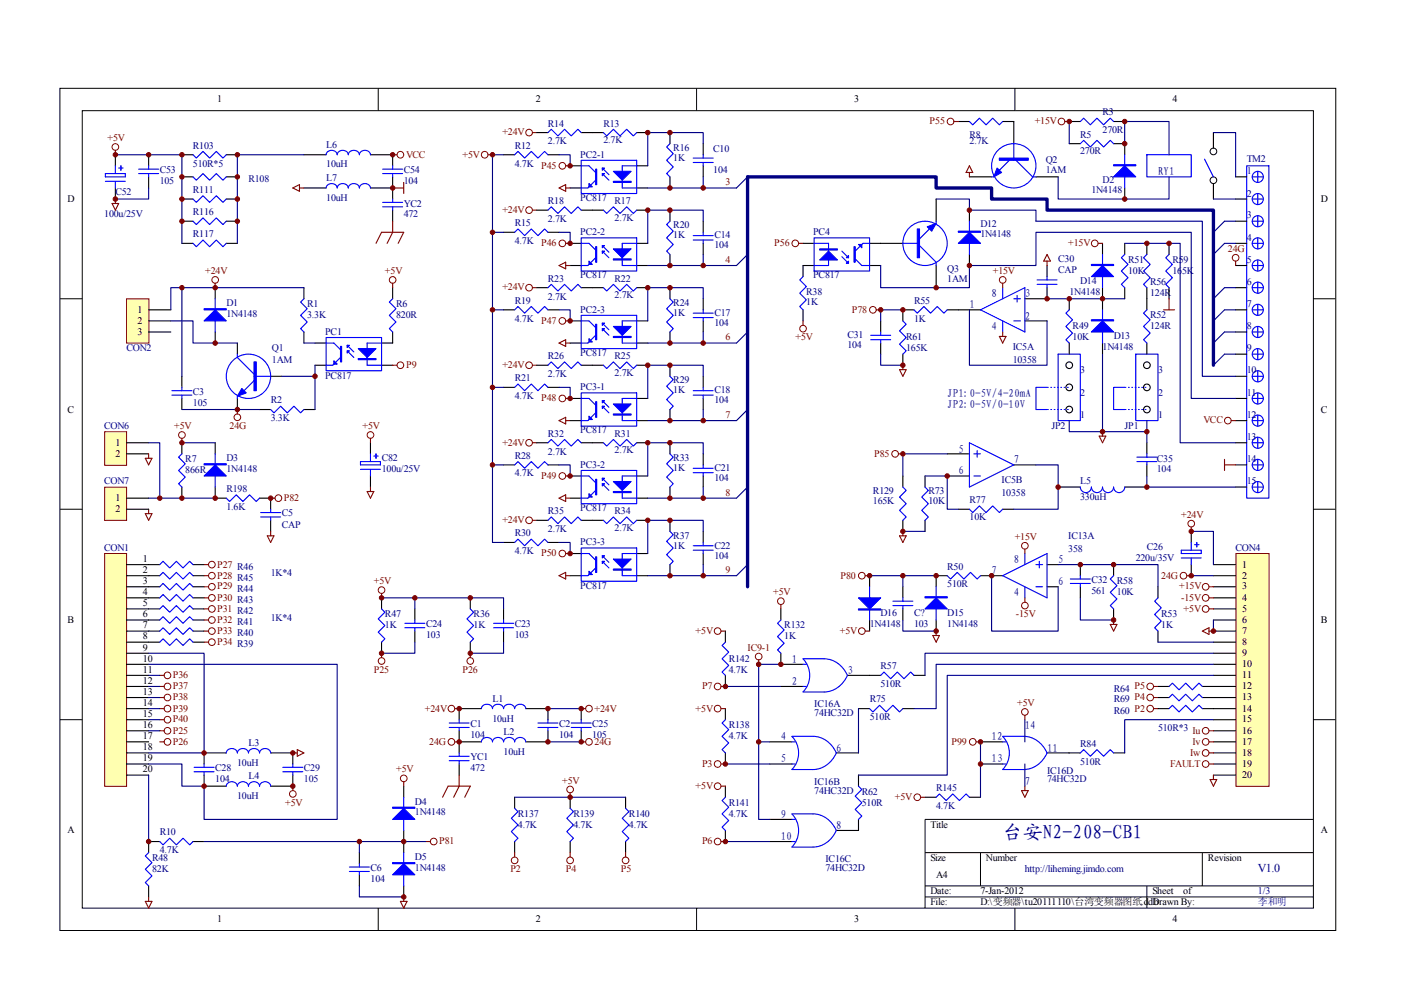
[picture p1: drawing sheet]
<svg xmlns="http://www.w3.org/2000/svg" width="297mm" height="210mm" viewBox="0 0 297 210" stroke-linecap="round" stroke-linejoin="round" font-family="sans-serif">
<defs><g id="words">
<text font-size="4.2" fill="#000080" x="212.6" y="177.8">台安N2-208-CB1</text>
<text font-size="2.5" fill="#000080" x="266.7" y="184.8">V1.0</text>
<g font-size="2.3" fill="#000080">
<text x="245.5" y="37.2">RY1</text>
<text x="205.6" y="65.4">1</text>
<text x="210.2" y="63">8</text>
<text x="217.3" y="63">3</text>
<text x="210.2" y="70">4</text>
<text x="217.3" y="67.7">2</text>
<text x="200.8" y="84.2">JP1:0-5V/4-20mA</text>
<text x="200.8" y="86.5">JP2:0-5V/0-10V</text>
<text x="203.2" y="95.9">5</text>
<text x="203.2" y="100.6">6</text>
<text x="215" y="98.2">7</text>
<text x="215" y="119.4">8</text>
<text x="224.4" y="119.4">5</text>
<text x="210.2" y="121.8">7</text>
<text x="224.4" y="124.1">6</text>
<text x="215" y="126.4">4</text>
<text x="167.9" y="140.6">1</text>
<text x="179.7" y="142.8">3</text>
<text x="167.9" y="145.2">2</text>
<text x="217.3" y="154.6">14</text>
<text x="165.5" y="157">4</text>
<text x="165.5" y="161.6">5</text>
<text x="177.3" y="159.4">6</text>
<text x="210.2" y="157">12</text>
<text x="210.2" y="161.6">13</text>
<text x="222" y="159.4">11</text>
<text x="217.3" y="166.4">7</text>
<text x="165.5" y="173.4">9</text>
<text x="165.5" y="178.2">10</text>
<text x="177.3" y="175.8">8</text>
</g>
<g font-size="2.1">
<text x="46.1" y="21.7">1</text>
<text x="113.6" y="21.7">2</text>
<text x="181.1" y="21.7">3</text>
<text x="248.6" y="21.7">4</text>
<text x="14.3" y="42.8">D</text>
<text x="280.1" y="42.8">D</text>
<text x="29.1" y="66.3">1</text>
<text x="29.1" y="68.7">2</text>
<text x="29.1" y="71">3</text>
<text x="14.3" y="87.5">C</text>
<text x="280.1" y="87.5">C</text>
<text x="24.5" y="94.5">1</text>
<text x="24.5" y="96.9">2</text>
<text x="24.5" y="106.2">1</text>
<text x="24.5" y="108.6">2</text>
<text x="30.3" y="119.1">1</text>
<text x="30.3" y="121.5">2</text>
<text x="30.3" y="123.9">3</text>
<text x="263.4" y="120.3">1</text>
<text x="263.4" y="122.7">2</text>
<text x="263.4" y="125">3</text>
<text x="30.3" y="126.2">4</text>
<text x="30.3" y="128.5">5</text>
<text x="30.3" y="130.9">6</text>
<text x="263.4" y="127.4">4</text>
<text x="263.4" y="129.7">5</text>
<text x="14.3" y="132.1">B</text>
<text x="30.3" y="133.2">7</text>
<text x="30.3" y="135.6">8</text>
<text x="30.3" y="137.9">9</text>
<text x="263.4" y="132.1">6</text>
<text x="263.4" y="134.4">7</text>
<text x="263.4" y="136.8">8</text>
<text x="280.1" y="132.1">B</text>
<text x="30.3" y="140.3">10</text>
<text x="30.3" y="142.6">11</text>
<text x="263.4" y="139.1">9</text>
<text x="263.4" y="141.5">10</text>
<text x="263.4" y="143.8">11</text>
<text x="30.3" y="145">12</text>
<text x="30.3" y="147.3">13</text>
<text x="30.3" y="149.7">14</text>
<text x="263.4" y="146.1">12</text>
<text x="263.4" y="148.5">13</text>
<text x="30.3" y="152">15</text>
<text x="30.3" y="154.4">16</text>
<text x="263.4" y="150.9">14</text>
<text x="263.4" y="153.2">15</text>
<text x="263.4" y="155.5">16</text>
<text x="30.3" y="156.7">17</text>
<text x="30.3" y="159.1">18</text>
<text x="30.3" y="161.4">19</text>
<text x="263.4" y="157.9">17</text>
<text x="263.4" y="160.3">18</text>
<text x="30.3" y="163.8">20</text>
<text x="263.4" y="162.6">19</text>
<text x="263.4" y="164.9">20</text>
<text x="14.3" y="176.7">A</text>
<text x="197.3" y="175.5">Title</text>
<text x="280.1" y="176.7">A</text>
<text x="197.3" y="182.6">Size</text>
<text x="209" y="182.6">Number</text>
<text x="256.1" y="182.6">Revision</text>
<text x="197.3" y="189.6">Date:</text>
<text x="197.3" y="192">File:</text>
<text x="198.5" y="186.1">A4</text>
<text x="207.9" y="189.6">7-Jan-2012</text>
<text x="207.9" y="192">D:\变频器\tu20111110\台湾变频器图纸.ddb</text>
<text x="244.3" y="189.6">Sheet</text>
<text x="244.3" y="192">Drawn By:</text>
<text x="250.9" y="189.6">of</text>
<text x="46.1" y="195.5">1</text>
<text x="113.6" y="195.5">2</text>
<text x="181.1" y="195.5">3</text>
<text x="248.6" y="195.5">4</text>
</g>
<g font-size="2.1" fill="#800000">
<text x="22.8" y="29.9">+5V</text>
<text x="106.5" y="28.7">+24V</text>
<text x="197.1" y="26.3">P55</text>
<text x="219.4" y="26.3">+15V</text>
<text x="86.1" y="33.5">VCC</text>
<text x="98" y="33.5">+5V</text>
<text x="114.7" y="35.7">P45</text>
<text x="153.8" y="39.3">3</text>
<text x="106.5" y="45.1">+24V</text>
<text x="114.7" y="52.2">P46</text>
<text x="164.2" y="52.2">P56</text>
<text x="226.5" y="52.2">+15V</text>
<text x="260.3" y="53.4">24G</text>
<text x="43.5" y="58.1">+24V</text>
<text x="81.6" y="58.1">+5V</text>
<text x="153.8" y="55.7">4</text>
<text x="210.5" y="58.1">+15V</text>
<text x="106.5" y="61.6">+24V</text>
<text x="114.7" y="68.7">P47</text>
<text x="180.6" y="66.3">P78</text>
<text x="153.8" y="72.2">6</text>
<text x="168.7" y="72.2">+5V</text>
<text x="86.1" y="78.1">P9</text>
<text x="106.5" y="78.1">+24V</text>
<text x="114.7" y="85.1">P48</text>
<text x="153.8" y="88.6">7</text>
<text x="255.2" y="89.8">VCC</text>
<text x="36.9" y="90.9">+5V</text>
<text x="48.7" y="90.9">24G</text>
<text x="76.9" y="90.9">+5V</text>
<text x="106.5" y="94.5">+24V</text>
<text x="114.7" y="101.5">P49</text>
<text x="185.3" y="96.9">P85</text>
<text x="60.2" y="106.2">P82</text>
<text x="153.8" y="105.1">8</text>
<text x="106.5" y="110.9">+24V</text>
<text x="250.4" y="109.7">+24V</text>
<text x="114.7" y="118">P50</text>
<text x="215.1" y="114.5">+15V</text>
<text x="46.1" y="120.3">P27 R46</text>
<text x="46.1" y="122.7">P28 R45</text>
<text x="46.1" y="125">P29 R44</text>
<text x="79.2" y="123.9">+5V</text>
<text x="153.8" y="121.5">9</text>
<text x="178.2" y="122.7">P80</text>
<text x="246.2" y="122.7">24G</text>
<text x="250" y="125">+15V</text>
<text x="46.1" y="127.4">P30 R43</text>
<text x="46.1" y="129.7">P31 R42</text>
<text x="163.9" y="126.2">+5V</text>
<text x="215.4" y="130.9">-15V</text>
<text x="250.4" y="127.4">-15V</text>
<text x="251" y="129.7">+5V</text>
<text x="46.1" y="132.1">P32 R41</text>
<text x="46.1" y="134.4">P33 R40</text>
<text x="46.1" y="136.8">P34 R39</text>
<text x="147.5" y="134.4">+5V</text>
<text x="158.5" y="137.9">IC9-1</text>
<text x="178.1" y="134.4">+5V</text>
<text x="36.7" y="143.8">P36</text>
<text x="79.2" y="142.6">P25</text>
<text x="98" y="142.6">P26</text>
<text x="36.7" y="146.1">P37</text>
<text x="36.7" y="148.5">P38</text>
<text x="148.8" y="146.1">P7</text>
<text x="215.6" y="149.7">+5V</text>
<text x="36.7" y="150.9">P39</text>
<text x="36.7" y="153.2">P40</text>
<text x="36.7" y="155.5">P25</text>
<text x="90.1" y="150.9">+24V</text>
<text x="126.1" y="150.9">+24V</text>
<text x="147.5" y="150.9">+5V</text>
<text x="36.7" y="157.9">P26</text>
<text x="91" y="157.9">24G</text>
<text x="126.1" y="157.9">24G</text>
<text x="201.8" y="157.9">P99</text>
<text x="252.3" y="160.3">Iw</text>
<text x="252.8" y="157.9">Iv</text>
<text x="84" y="163.8">+5V</text>
<text x="119.2" y="166.1">+5V</text>
<text x="147.5" y="167.3">+5V</text>
<text x="148.8" y="162.6">P3</text>
<text x="248.1" y="162.6">FAULT</text>
<text x="60.5" y="170.8">+5V</text>
<text x="189.7" y="169.6">+5V</text>
<text x="93.1" y="179">P81</text>
<text x="148.8" y="179">P6</text>
<text x="108.2" y="184.9">P2</text>
<text x="120" y="184.9">P4</text>
<text x="131.7" y="184.9">P5</text>
</g>
<g font-size="2.1" fill="#000080">
<text x="116.2" y="26.9">R14</text>
<text x="127.9" y="26.9">R13</text>
<text x="205.6" y="29.2">R8</text>
<text x="229" y="29.2">R5</text>
<text x="233.8" y="24.5">R3</text>
<text x="233.8" y="28.2">270R</text>
<text x="40.9" y="31.5">R103</text>
<text x="40.9" y="35.3">510R*5</text>
<text x="69.2" y="31.3">L6</text>
<text x="69.2" y="35.5">10uH</text>
<text x="109.1" y="31.5">R12</text>
<text x="109.1" y="35.3">4.7K</text>
<text x="116.2" y="30.6">2.7K</text>
<text x="123" y="33.5">PC2-1</text>
<text x="127.9" y="30.3">2.7K</text>
<text x="142.7" y="32">R16</text>
<text x="142.7" y="34.1">1K</text>
<text x="151.2" y="32.3">C10</text>
<text x="205.6" y="30.6">2.7K</text>
<text x="221.7" y="34.6">Q2</text>
<text x="229" y="32.7">270R</text>
<text x="264.3" y="34.4">TM2</text>
<text x="24.5" y="41.4">C52</text>
<text x="33.9" y="36.7">C53</text>
<text x="33.9" y="39">105</text>
<text x="40.9" y="40.9">R111</text>
<text x="52.7" y="38.6">R108</text>
<text x="69.2" y="38.4">L7</text>
<text x="85.6" y="36.7">C54</text>
<text x="85.6" y="39">104</text>
<text x="151.2" y="36.7">104</text>
<text x="221.7" y="36.7">1AM</text>
<text x="231.4" y="40.9">1N4148</text>
<text x="233.8" y="38.8">D2</text>
<text x="264.3" y="36.9">1</text>
<text x="264.3" y="41.7">2</text>
<text x="22.1" y="46.1">100u/25V</text>
<text x="40.9" y="45.6">R116</text>
<text x="69.2" y="42.6">10uH</text>
<text x="85.6" y="43.8">YC2</text>
<text x="85.6" y="46.1">472</text>
<text x="116.2" y="43.3">R18</text>
<text x="116.2" y="47">2.7K</text>
<text x="123" y="42.6">PC817</text>
<text x="130.3" y="43.3">R17</text>
<text x="130.3" y="46.8">2.7K</text>
<text x="264.3" y="46.3">3</text>
<text x="40.9" y="50.3">R117</text>
<text x="109.1" y="48">R15</text>
<text x="109.1" y="51.7">4.7K</text>
<text x="123" y="49.9">PC2-2</text>
<text x="142.7" y="48.4">R20</text>
<text x="142.7" y="50.6">1K</text>
<text x="151.5" y="50.6">C14</text>
<text x="151.5" y="52.7">104</text>
<text x="172.4" y="49.9">PC4</text>
<text x="207.9" y="48.2">D12</text>
<text x="207.9" y="50.3">1N4148</text>
<text x="264.3" y="51.1">4</text>
<text x="116.2" y="59.7">R23</text>
<text x="123" y="59">PC817</text>
<text x="130.3" y="59.7">R22</text>
<text x="172.4" y="59">PC817</text>
<text x="200.8" y="57.6">Q3</text>
<text x="200.8" y="59.7">1AM</text>
<text x="224.4" y="55.5">C30</text>
<text x="224.4" y="57.8">CAP</text>
<text x="239.2" y="55.7">R51</text>
<text x="239.2" y="58.1">10K</text>
<text x="248.6" y="55.7">R59</text>
<text x="248.6" y="58.1">165K</text>
<text x="264.3" y="55.7">5</text>
<text x="48" y="64.9">D1</text>
<text x="65.1" y="65.1">R1</text>
<text x="84" y="65.1">R6</text>
<text x="109.1" y="64.4">R19</text>
<text x="116.2" y="63.5">2.7K</text>
<text x="130.3" y="63.3">2.7K</text>
<text x="142.7" y="64.9">R24</text>
<text x="170.9" y="62.5">R38</text>
<text x="170.9" y="64.6">1K</text>
<text x="193.8" y="64.4">R55</text>
<text x="226.7" y="62.5">1N4148</text>
<text x="229" y="60.2">D14</text>
<text x="243.8" y="60.5">R56</text>
<text x="243.8" y="62.8">124R</text>
<text x="264.3" y="60.5">6</text>
<text x="264.3" y="65.1">7</text>
<text x="48" y="67.2">1N4148</text>
<text x="65.1" y="67.5">3.3K</text>
<text x="68.9" y="71">PC1</text>
<text x="84" y="67.5">820R</text>
<text x="109.1" y="68.2">4.7K</text>
<text x="123" y="66.3">PC2-3</text>
<text x="142.7" y="67">1K</text>
<text x="151.5" y="67">C17</text>
<text x="151.5" y="69.1">104</text>
<text x="179.7" y="71.7">C31</text>
<text x="193.8" y="68.2">1K</text>
<text x="227.4" y="69.8">R49</text>
<text x="236.1" y="71.9">D13</text>
<text x="243.8" y="67.5">R52</text>
<text x="243.8" y="69.8">124R</text>
<text x="264.3" y="69.8">8</text>
<text x="26.8" y="74.5">CON2</text>
<text x="57.7" y="74.5">Q1</text>
<text x="57.7" y="77.1">1AM</text>
<text x="116.2" y="76.1">R26</text>
<text x="123" y="75.5">PC817</text>
<text x="130.3" y="76.1">R25</text>
<text x="179.7" y="73.8">104</text>
<text x="192.1" y="72.2">R61</text>
<text x="192.1" y="74.5">165K</text>
<text x="214.7" y="74.3">IC5A</text>
<text x="214.7" y="77.1">10358</text>
<text x="227.4" y="72.2">10K</text>
<text x="233.8" y="74.3">1N4148</text>
<text x="264.3" y="74.5">9</text>
<text x="40.9" y="83.7">C3</text>
<text x="68.9" y="80.4">PC817</text>
<text x="109.1" y="80.9">R21</text>
<text x="116.2" y="79.9">2.7K</text>
<text x="123" y="82.7">PC3-1</text>
<text x="130.3" y="79.7">2.7K</text>
<text x="142.7" y="81.3">R29</text>
<text x="142.7" y="83.4">1K</text>
<text x="151.5" y="83.4">C18</text>
<text x="229" y="83.9">2</text>
<text x="229" y="79.2">3</text>
<text x="245.5" y="83.9">2</text>
<text x="245.5" y="79.2">3</text>
<text x="264.3" y="79.2">10</text>
<text x="264.3" y="83.9">11</text>
<text x="40.9" y="86">105</text>
<text x="57.4" y="85.5">R2</text>
<text x="57.4" y="89.3">3.3K</text>
<text x="109.1" y="84.6">4.7K</text>
<text x="151.5" y="85.5">104</text>
<text x="229" y="88.6">1</text>
<text x="245.5" y="88.6">1</text>
<text x="264.3" y="88.6">12</text>
<text x="22.1" y="90.9">CON6</text>
<text x="116.2" y="92.6">R32</text>
<text x="123" y="91.9">PC817</text>
<text x="130.3" y="92.6">R31</text>
<text x="222.9" y="90.9">JP2</text>
<text x="238.4" y="90.9">JP1</text>
<text x="264.3" y="93.3">13</text>
<text x="39.3" y="98">R7</text>
<text x="39.3" y="100.3">866R</text>
<text x="48" y="97.8">D3</text>
<text x="48" y="100.1">1N4148</text>
<text x="80.9" y="97.8">C82</text>
<text x="80.9" y="100.1">100u/25V</text>
<text x="109.1" y="97.3">R28</text>
<text x="109.1" y="101">4.7K</text>
<text x="116.2" y="96.4">2.7K</text>
<text x="123" y="99.2">PC3-2</text>
<text x="130.3" y="96.1">2.7K</text>
<text x="142.7" y="97.8">R33</text>
<text x="142.7" y="99.9">1K</text>
<text x="151.5" y="99.9">C21</text>
<text x="245.3" y="98">C35</text>
<text x="245.3" y="100.1">104</text>
<text x="264.3" y="98">14</text>
<text x="22.1" y="102.7">CON7</text>
<text x="48" y="104.3">R198</text>
<text x="151.5" y="102">104</text>
<text x="185.1" y="104.8">R129</text>
<text x="185.1" y="106.9">165K</text>
<text x="196.8" y="104.8">R73</text>
<text x="196.8" y="106.9">10K</text>
<text x="205.6" y="106.7">R77</text>
<text x="212.3" y="102.5">IC5B</text>
<text x="212.3" y="105.1">10358</text>
<text x="229" y="102.7">L5</text>
<text x="229" y="106">330uH</text>
<text x="264.3" y="102.7">15</text>
<text x="48" y="108.1">1.6K</text>
<text x="59.8" y="109.5">C5</text>
<text x="59.8" y="111.9">CAP</text>
<text x="109.1" y="113.7">R30</text>
<text x="116.2" y="109.1">R35</text>
<text x="116.2" y="112.8">2.7K</text>
<text x="123" y="108.3">PC817</text>
<text x="130.3" y="109.1">R34</text>
<text x="130.3" y="112.5">2.7K</text>
<text x="205.6" y="110.3">10K</text>
<text x="22.1" y="116.8">CON1</text>
<text x="109.1" y="117.5">4.7K</text>
<text x="123" y="115.6">PC3-3</text>
<text x="142.7" y="114.2">R37</text>
<text x="142.7" y="116.3">1K</text>
<text x="151.5" y="116.3">C22</text>
<text x="151.5" y="118.5">104</text>
<text x="226.5" y="114.2">IC13A</text>
<text x="226.5" y="117">358</text>
<text x="240.8" y="118.9">220u/35V</text>
<text x="243.2" y="116.6">C26</text>
<text x="262" y="116.8">CON4</text>
<text x="57.4" y="122.2">1K*4</text>
<text x="123" y="124.8">PC817</text>
<text x="200.8" y="120.7">R50</text>
<text x="200.8" y="124.6">510R</text>
<text x="231.4" y="123.6">C32</text>
<text x="231.4" y="125.9">561</text>
<text x="236.8" y="123.9">R58</text>
<text x="57.4" y="131.6">1K*4</text>
<text x="81.6" y="130.9">R47</text>
<text x="100.4" y="130.9">R36</text>
<text x="186.7" y="130.7">D16</text>
<text x="193.8" y="130.7">C?</text>
<text x="200.8" y="130.7">D15</text>
<text x="236.8" y="126.2">10K</text>
<text x="246.2" y="130.9">R53</text>
<text x="81.6" y="133.2">1K</text>
<text x="90.3" y="133">C24</text>
<text x="90.3" y="135.3">103</text>
<text x="100.4" y="133.2">1K</text>
<text x="109.1" y="133">C23</text>
<text x="109.1" y="135.3">103</text>
<text x="166.3" y="133.2">R132</text>
<text x="166.3" y="135.6">1K</text>
<text x="184.4" y="133">1N4148</text>
<text x="193.8" y="133">103</text>
<text x="200.8" y="133">1N4148</text>
<text x="246.2" y="133.2">1K</text>
<text x="154.5" y="140.3">R142</text>
<text x="154.5" y="142.6">4.7K</text>
<text x="186.7" y="141.9">R57</text>
<text x="104.4" y="148.8">L1</text>
<text x="172.6" y="149.9">IC16A</text>
<text x="184.4" y="148.9">R75</text>
<text x="186.7" y="145.7">510R</text>
<text x="236.1" y="146.7">R64 P5</text>
<text x="236.1" y="148.9">R69 P4</text>
<text x="99.7" y="154.1">C1</text>
<text x="104.4" y="153">10uH</text>
<text x="106.8" y="155.8">L2</text>
<text x="118.5" y="154.1">C2</text>
<text x="125.6" y="154.1">C25</text>
<text x="154.5" y="154.4">R138</text>
<text x="172.6" y="151.8">74HC32D</text>
<text x="184.4" y="152.8">510R</text>
<text x="236.1" y="151.3">R60 P2</text>
<text x="245.5" y="155">510R*3 Iu</text>
<text x="52.7" y="158.2">L3</text>
<text x="99.7" y="156.5">104</text>
<text x="99.7" y="161.2">YC1</text>
<text x="106.8" y="160">10uH</text>
<text x="118.5" y="156.5">104</text>
<text x="125.6" y="156.5">105</text>
<text x="154.5" y="156.7">4.7K</text>
<text x="229" y="158.3">R84</text>
<text x="45.6" y="163.5">C28</text>
<text x="45.6" y="165.9">104</text>
<text x="50.3" y="162.3">10uH</text>
<text x="52.7" y="165.2">L4</text>
<text x="64.4" y="163.5">C29</text>
<text x="64.4" y="165.9">105</text>
<text x="99.7" y="163.5">472</text>
<text x="172.6" y="166.4">IC16B</text>
<text x="198.5" y="167.7">R145</text>
<text x="222" y="164">IC16D</text>
<text x="222" y="165.9">74HC32D</text>
<text x="229" y="162.2">510R</text>
<text x="50.3" y="169.4">10uH</text>
<text x="88" y="170.6">D4</text>
<text x="88" y="172.9">1N4148</text>
<text x="109.8" y="173.2">R137</text>
<text x="121.6" y="173.2">R139</text>
<text x="133.3" y="173.2">R140</text>
<text x="154.5" y="170.8">R141</text>
<text x="154.5" y="173.2">4.7K</text>
<text x="172.6" y="168.2">74HC32D</text>
<text x="182.7" y="168.5">R62</text>
<text x="182.7" y="170.8">510R</text>
<text x="198.5" y="171.5">4.7K</text>
<text x="33.9" y="177.1">R10</text>
<text x="109.8" y="175.5">4.7K</text>
<text x="121.6" y="175.5">4.7K</text>
<text x="133.3" y="175.5">4.7K</text>
<text x="32.3" y="182.6">R48</text>
<text x="32.3" y="184.9">82K</text>
<text x="33.9" y="180.9">4.7K</text>
<text x="78.6" y="184.7">C6</text>
<text x="88" y="182.3">D5</text>
<text x="88" y="184.7">1N4148</text>
<text x="175" y="182.8">IC16C</text>
<text x="175" y="184.7">74HC32D</text>
<text x="217.3" y="184.9">http://liheming.jimdo.com</text>
<text x="78.6" y="187">104</text>
<text x="266.7" y="189.6">1/3</text>
<text x="266.7" y="192">李和明</text>
</g>
</g></defs>
<g fill="none" stroke="#000" stroke-width=".21">
<path d="M12.7 18.7h270.5v178.6h-270.5zM80.2 18.7v4.7M147.7 18.7v4.7M215.2 18.7v4.7M17.4 23.5h261.1v169h-261.1zM12.7 63.3h4.7M278.4 63.3h4.7M12.7 108h4.7M278.4 108h4.7M12.7 152.6h4.7M278.4 152.6h4.7M278.4 173.7h-82.3v18.8"/>
<path d="M80.2 192.5v4.7M147.7 192.5v4.7M196.1 180.8h82.3M196.1 187.8h82.3M196.1 190.2h82.3M207.9 180.8v7M215.2 192.5v4.7M243.2 187.8v4.7M254.9 180.8v7"/>
<circle cx="257.3" cy="38.2" r=".71"/>
<circle cx="257.3" cy="32.1" r=".71"/>
</g>
<g fill="none" stroke="#000" stroke-width=".23">
<path d="M120.9 35.2h2.3M120.9 39.9h2.3M125.6 28.1h2.3M135 35.2h2.3M135 39.9h2.3M135 28.1h2.3M142 28.1v2.4M142 37.5v2.4M149.1 30.5v2.3M149.1 35.2v2.3M203.2 25.8h2.3M205.5 37.5h4.7"/>
<path d="M212.6 25.8h2.3v4.7M219.6 37.5h4.7M226.7 25.8h2.3M226.7 30.5h2.3M236.1 30.5h2.4v2.3M236.1 25.8h2.4M238.5 39.9v2.3M257.3 28.1v3.3M257.3 38.9v3.3M262 37.5h2.3M120.9 51.6h2.3M120.9 56.3h2.3"/>
<path d="M125.6 44.6h2.3M135 51.6h2.3M135 56.3h2.3M135 44.6h2.3M142 44.6v2.3M142 53.9v2.4M149.1 46.9v2.4M149.1 51.6v2.3M170.3 51.6h2.3M172.6 56.3h-2.3v2.3M184.4 51.6h7M184.4 56.3h2.3"/>
<path d="M198.5 42.2v4.7M198.5 56.3v4.7M205.5 44.6v2.3M205.5 53.9v2.4M233.8 51.6v2.3M238.5 51.6v2.3M243.2 51.6v2.3M247.9 51.6v2.3M262 42.2h2.3M262 46.9h2.3M262 51.6h2.3M262 56.3h2.3"/>
<path d="M120.9 68h2.3M120.9 72.7h2.3M125.6 61h2.3M125.6 77.4h2.3M135 68h2.3M135 61h2.3M135 72.7h2.3M135 77.4h2.3M142 61v2.3M142 70.4v2.3M142 77.4v2.4M149.1 63.3v2.4"/>
<path d="M149.1 68v2.4M149.1 79.8v2.3M170.3 65.7v2.3M186.7 68v2.4M186.7 72.7v2.4M191.4 75.1v2.3M193.8 65.7h-2.4v2.3M200.8 65.7h7.1M217.3 68h4.7M217.3 63.3h4.7M226.7 63.3v2.4M226.7 72.7v2.4"/>
<path d="M233.8 61v4.7M233.8 72.7v2.4M238.5 61v2.3M243.2 61v4.7M243.2 72.7v2.4M247.9 61v2.3M262 65.7h2.3M262 61h2.3M262 70.4h2.3M262 75.1h2.3M262 79.8h2.3M120.9 84.5h2.3"/>
<path d="M120.9 89.2h2.3M125.6 93.9h2.3M135 84.5h2.3M135 89.2h2.3M135 93.9h2.3M142 86.8v2.4M142 93.9v2.3M149.1 84.5v2.3M149.1 96.2v2.4M200.8 96.2h4.7M214.9 98.6h4.7M243.2 93.9v2.3"/>
<path d="M243.2 98.6v2.3M262 84.5h2.3M262 89.2h2.3M262 93.9h2.3M262 98.6h2.3M120.9 100.9h2.3M120.9 105.6h2.3M120.9 117.4h2.3M125.6 110.3h2.3M135 100.9h2.3M135 105.6h2.3M135 117.4h2.3"/>
<path d="M135 110.3h2.3M142 103.3v2.3M142 110.3v2.4M142 119.7v2.4M149.1 100.9v2.4M149.1 112.7v2.3M149.1 117.4v2.3M191.4 100.9v2.4M191.4 110.3v2.4M196.1 100.9v2.4M196.1 110.3v2.4M200.8 100.9h4.7"/>
<path d="M203.2 108h2.3M212.6 108h2.3M224.3 103.3h4.7M238.5 103.3h4.7M262 103.3h2.3M120.9 122.1h2.3M135 122.1h2.3"/>
<circle cx="226.7" cy="77.4" r=".71"/>
<circle cx="243.2" cy="77.4" r=".71"/>
<circle cx="226.7" cy="82.1" r=".71"/>
<circle cx="226.7" cy="86.8" r=".71"/>
<circle cx="243.2" cy="82.1" r=".71"/>
<circle cx="243.2" cy="86.8" r=".71"/>
</g>
<g fill="none" stroke="#00f" stroke-width=".23">
<path d="M123.2 34h11.8v7h-11.8zM123.2 35.2h1.7l1.4 1.4M126.3 38.2l-1.7 1.7h-1.4M127.7 36.8l1.4 1.4M127.7 35.6l1.4 1.4M127.9 28.1l.7 .7 1.4-1.4 1.5 1.4 1.4-1.4 1.4 1.4 .7-.7M135 35.2h-3.1v4.7h3.1M142 30.5l-.7 .7 1.4 1.4-1.4 1.4 1.4 1.4-1.4 1.4 .7 .7M147 34.5h4.2M147 33.5h4.2M149.1 32.8v.7M149.1 34.5v.7"/>
<path d="M205.5 25.8l.7 .7 1.5-1.4 1.4 1.4 1.4-1.4 1.4 1.4 .7-.7M210.2 37.5h.5M214 34l-2.1 2.1M214.9 30.5v3.5M215.4 34l3.5 3.5h.7M229 25.8l.8-.7 1.4 1.4 1.4-1.4 1.4 1.4 1.4-1.4 .7 .7M229 30.5l.8-.7 1.4 1.4 1.4-1.4 1.4 1.4 1.4-1.4 .7 .7M238.5 32.8v7.1M243.2 32.8h9.4v4.7h-9.4zM255.4 33.7l1.9 3.8M264.3 35.2h4.7v70.4h-4.7zM265.5 37.5h2.4"/>
<path d="M266.7 36.3v2.4M123.2 50.4h11.8v7.1h-11.8zM123.2 51.6h1.7l1.4 1.4M126.3 54.7l-1.7 1.6h-1.4M127.7 53.2l1.4 1.5M127.7 52.1l1.4 1.4M127.9 44.6l.7 .7 1.4-1.4 1.5 1.4 1.4-1.4 1.4 1.4 .7-.7M135 51.6h-3.1v4.7h3.1M142 46.9l-.7 .7 1.4 1.4-1.4 1.4 1.4 1.4-1.4 1.4 .7 .7M147 50.9h4.2M147 50h4.2M149.1 49.3v.7"/>
<path d="M149.1 50.9v.7M170.3 58.6l-.7 .7 1.4 1.5-1.4 1.4 1.4 1.4-1.4 1.4 .7 .7M172.6 50.4h11.8v7.1h-11.8zM172.6 51.6h3.1v4.7h-3.1M178.5 53.2l1.4 1.5M178.5 54.4l1.4 1.4M181.3 54.9l1.4 1.4h1.7M184.4 51.6h-1.4l-1.7 1.6M191.4 51.6h3.6M195 52.1l3.5 3.5v.7M197.1 48.5l-2.1 2.2M198.5 46.9v.5"/>
<path d="M205.5 46.9v7M233.8 53.9v7.1M238.5 53.9l-.8 .8 1.5 1.4-1.5 1.4 1.5 1.4-1.5 1.4 .8 .7M243.2 53.9l-.7 .8 1.4 1.4-1.4 1.4 1.4 1.4-1.4 1.4 .7 .7M247.9 53.9l-.7 .8 1.4 1.4-1.4 1.4 1.4 1.4-1.4 1.4 .7 .7M265.5 56.3h2.4M265.5 51.6h2.4M265.5 46.9h2.4M265.5 42.2h2.4M266.7 41v2.4M266.7 45.7v2.4M266.7 50.4v2.4"/>
<path d="M266.7 55.1v2.4M266.7 59.8v2.4M123.2 66.9h11.8v7h-11.8zM123.2 68h1.7l1.4 1.5M126.3 71.1l-1.7 1.6h-1.4M127.7 69.7l1.4 1.4M127.7 68.5l1.4 1.4M127.9 61l.7 .7 1.4-1.4 1.5 1.4 1.4-1.4 1.4 1.4 .7-.7M127.9 77.4l.7 .7 1.4-1.4 1.5 1.4 1.4-1.4 1.4 1.4 .7-.7M135 68h-3.1v4.7h3.1M142 63.3l.7 .7-1.4 1.5 1.4 1.4-1.4 1.4 1.4 1.4-.7 .7M142 79.8l.7 .7-1.4 1.4 1.4 1.4-1.4 1.4 1.4 1.4-.7 .7"/>
<path d="M147 67.3h4.2M147 66.4h4.2M149.1 65.7v.7M149.1 67.3v.7M184.6 72h4.2M184.6 71.1h4.2M186.7 70.4v.7M186.7 72v.7M191.4 68l.7 .7-1.4 1.5 1.4 1.4-1.4 1.4 1.4 1.4-.7 .7M193.8 65.7l.7 .7 1.4-1.4 1.4 1.4 1.4-1.4 1.4 1.4 .7-.7M207.9 65.7l9.4-4.7v9.4zM212.6 61v2.3"/>
<path d="M212.6 68v2.4M214.9 68h1.4M214.9 63.3h1.4M215.6 62.6v1.4M224.3 75.1h4.7v14.1h-4.7zM226.7 65.7l-.7 .7 1.4 1.4-1.4 1.4 1.4 1.4-1.4 1.4 .7 .7M233.8 65.7v7M240.8 75.1h4.7v14.1h-4.7zM243.2 65.7l-.7 .7 1.4 1.4-1.4 1.4 1.4 1.4-1.4 1.4 .7 .7M265.5 61h2.4M265.5 65.7h2.4M265.5 70.4h2.4"/>
<path d="M265.5 75.1h2.4M265.5 79.8h2.4M266.7 64.5v2.4M266.7 69.2v2.4M266.7 73.9v2.4M266.7 78.6v2.4M123.2 99.7h11.8v7.1h-11.8zM123.2 83.3h11.8v7.1h-11.8zM123.2 84.5h1.7l1.4 1.4M126.3 87.5l-1.7 1.7h-1.4M127.7 86.1l1.4 1.4M127.7 85l1.4 1.4"/>
<path d="M127.9 93.9l.7 .7 1.4-1.4 1.5 1.4 1.4-1.4 1.4 1.4 .7-.7M135 84.5h-3.1v4.7h3.1M142 96.2l.7 .7-1.4 1.4 1.4 1.4-1.4 1.5 1.4 1.4-.7 .7M147 83.8h4.2M147 82.8h4.2M147 99.3h4.2M149.1 82.1v.7M149.1 83.8v.7M149.1 98.6v.7M205.5 93.9l9.4 4.7-9.4 4.7zM206.5 96.2h1.4M207.2 95.5v1.4"/>
<path d="M222 82.1h-2.4v4.7h2.4M238.5 82.1h-2.4v4.7h2.4M241 97.9h4.3M241 96.9h4.3M243.2 96.2v.7M243.2 97.9v.7M265.5 84.5h2.4M265.5 89.2h2.4M265.5 93.9h2.4M265.5 98.6h2.4M266.7 83.3v2.4M266.7 88v2.4"/>
<path d="M266.7 92.7v2.4M266.7 97.4v2.3M123.2 116.2h11.8v7h-11.8zM123.2 100.9h1.7l1.4 1.4M123.2 117.4h1.7l1.4 1.4M126.3 104l-1.7 1.6h-1.4M127.7 102.6l1.4 1.4M127.7 101.4l1.4 1.4M127.7 119l1.4 1.4M127.7 117.8l1.4 1.4M127.9 110.3l.7 .7 1.4-1.4 1.5 1.4 1.4-1.4 1.4 1.4 .7-.7M135 100.9h-3.1v4.7h3.1"/>
<path d="M135 117.4h-3.1v4.7h3.1M142 112.7l.7 .7-1.4 1.4 1.4 1.4-1.4 1.4 1.4 1.4-.7 .7M147 100.2h4.2M147 116.7h4.2M147 115.7h4.2M149.1 100.2v.7M149.1 115v.7M149.1 116.7v.7M191.4 103.3l.7 .7-1.4 1.4 1.4 1.4-1.4 1.4 1.4 1.4-.7 .7M196.1 103.3l.7 .7-1.4 1.4 1.4 1.4-1.4 1.4 1.4 1.4-.7 .7M205.5 108l.7 .7 1.5-1.4 1.4 1.4 1.4-1.4 1.4 1.4 .7-.7M206.5 100.9h1.4"/>
<path d="M229 103.3a1.17 1.17 0 0 0 1.2 1.1 1.17 1.17 0 0 0 1.2-1.1 1.18 1.18 0 0 0 1.2 1.1 1.18 1.18 0 0 0 1.2-1.1 1.17 1.17 0 0 0 1.1 1.1 1.17 1.17 0 0 0 1.2-1.1 1.18 1.18 0 0 0 1.2 1.1 1.18 1.18 0 0 0 1.2-1.1M265.5 103.3h2.4M266.7 102.1v2.3M126.3 120.4l-1.7 1.7h-1.4"/>
<circle cx="214.9" cy="35.2" r="4.7"/>
<circle cx="266.7" cy="37.5" r="1.18"/>
<circle cx="196.1" cy="51.6" r="4.7"/>
<circle cx="266.7" cy="42.2" r="1.18"/>
<circle cx="266.7" cy="56.3" r="1.18"/>
<circle cx="266.7" cy="46.9" r="1.18"/>
<circle cx="266.7" cy="51.6" r="1.18"/>
<circle cx="266.7" cy="79.8" r="1.18"/>
<circle cx="266.7" cy="61" r="1.18"/>
<circle cx="266.7" cy="70.4" r="1.18"/>
<circle cx="266.7" cy="75.1" r="1.18"/>
<circle cx="266.7" cy="65.7" r="1.18"/>
<circle cx="266.7" cy="89.2" r="1.18"/>
<circle cx="266.7" cy="98.6" r="1.18"/>
<circle cx="266.7" cy="93.9" r="1.18"/>
<circle cx="266.7" cy="84.5" r="1.18"/>
<circle cx="266.7" cy="103.3" r="1.18"/>
</g>
<path d="M222 86.8h4.7M222 82.1h4.7M238.5 86.8h4.7M238.5 82.1h4.7" fill="none" stroke="#00f" stroke-width=".21" stroke-dasharray=".4 .4 .4 .4 .4 .4 .4 .4" stroke-linecap="butt"/>
<g fill="#00f" stroke="#00f" stroke-width=".23">
<path d="M231.4 58.6l2.4-2.3 2.3 2.3z"/>
<path d="M231.4 70.4l2.4-2.4 2.3 2.4z"/>
<path d="M211.4 35.6l1 1-1.7 .9z"/>
<path d="M196.6 48.1l1.9-.7-1 1.6z"/>
<path d="M236.1 37.5l2.4-2.3 2.3 2.3z"/>
<path d="M203.2 51.6l2.3-2.3 2.4 2.3z"/>
<path d="M175.7 53.2l1.9 1.9h-3.8z"/>
<path d="M179.4 55.8l.5-.4v.4z"/>
<path d="M179.4 54.7l.5-.5v.5z"/>
<path d="M182 51.8h.7v.7z"/>
<path d="M130 36.3h3.8l-1.9 1.9z"/>
<path d="M127.7 35.6h.5l-.5 .5z"/>
<path d="M127.7 36.8h.5l-.5 .5z"/>
<path d="M124.9 38.9l.7 .7h-.7z"/>
<path d="M130 52.8h3.8l-1.9 1.9z"/>
<path d="M127.7 52.1h.5l-.5 .4z"/>
<path d="M127.7 53.2h.5l-.5 .5z"/>
<path d="M124.9 55.4l.7 .7h-.7z"/>
<path d="M130 102.1h3.8l-1.9 1.9z"/>
<path d="M127.7 101.4h.5l-.5 .5z"/>
<path d="M127.7 102.6h.5l-.5 .4z"/>
<path d="M124.9 104.7l.7 .7h-.7z"/>
<path d="M130 69.2h3.8l-1.9 1.9z"/>
<path d="M127.7 68.5h.5l-.5 .5z"/>
<path d="M127.7 69.7h.5l-.5 .5z"/>
<path d="M124.9 71.8l.7 .7h-.7z"/>
<path d="M130 85.7h3.8l-1.9 1.8z"/>
<path d="M127.7 85h.5l-.5 .4z"/>
<path d="M127.7 86.1h.5l-.5 .5z"/>
<path d="M124.9 88.2l.7 .7h-.7z"/>
<path d="M130 118.5h3.8l-1.9 1.9z"/>
<path d="M127.7 117.8h.5l-.5 .5z"/>
<path d="M127.7 119h.5l-.5 .5z"/>
<path d="M124.9 121.1l.7 .7h-.7z"/>
<path d="M231.4 56.1h4.7v.2h-4.7z" fill-rule="evenodd"/>
<path d="M231.4 67.8h4.7v.2h-4.7z" fill-rule="evenodd"/>
<path d="M211.9 33.5h6.1v.5h-6.1z" fill-rule="evenodd"/>
<path d="M194.5 48.5h.5v6.2h-.5z" fill-rule="evenodd"/>
<path d="M236.1 34.9h4.7v.3h-4.7z" fill-rule="evenodd"/>
<path d="M203.2 49h4.7v.3h-4.7z" fill-rule="evenodd"/>
<path d="M173.8 52.8h3.8v.2h-3.8z" fill-rule="evenodd"/>
<path d="M181.1 52.3h.2v3.3h-.2z" fill-rule="evenodd"/>
<path d="M130 38.4h3.8v.3h-3.8z" fill-rule="evenodd"/>
<path d="M126.3 35.9h.2v3.3h-.2z" fill-rule="evenodd"/>
<path d="M130 54.9h3.8v.2h-3.8z" fill-rule="evenodd"/>
<path d="M126.3 52.3h.2v3.3h-.2z" fill-rule="evenodd"/>
<path d="M130 104.2h3.8v.2h-3.8z" fill-rule="evenodd"/>
<path d="M126.3 101.6h.2v3.3h-.2z" fill-rule="evenodd"/>
<path d="M130 71.3h3.8v.3h-3.8z" fill-rule="evenodd"/>
<path d="M126.3 68.7h.2v3.3h-.2z" fill-rule="evenodd"/>
<path d="M130 87.8h3.8v.2h-3.8z" fill-rule="evenodd"/>
<path d="M126.3 85.2h.2v3.3h-.2z" fill-rule="evenodd"/>
<path d="M130 120.7h3.8v.2h-3.8z" fill-rule="evenodd"/>
<path d="M126.3 118.1h.2v3.3h-.2z" fill-rule="evenodd"/>
</g>
<g fill="none" stroke="#000080" stroke-width=".23">
<path d="M149.1 30.5v-2.4h-11.8v7.1M149.1 37.5v2.4M158.5 37.5l-2.3 2.4h-18.9M226.7 25.8v4.7M257.3 28.1h4.7v9.4M149.1 46.9v-2.3h-11.8v7M149.1 53.9v2.4M158.5 53.9l-2.3 2.4h-18.9M186.7 56.3v4.7h18.8v-4.7h14.1v-7h33v35.2h9.4M198.5 42.2h7v2.4h14.1v2.3h35.3v32.9h7.1M238.5 51.6h11.7v42.3h11.8M257.3 42.2h4.7"/>
<path d="M262 51.6h-2.4l-2.3 2.3M262 46.9h-2.4l-2.3 2.4M149.1 79.8v-2.4h-11.8v7.1M149.1 63.3v-2.3h-11.8v7M149.1 70.4v2.3M158.5 70.4l-2.3 2.3h-18.9M186.7 75.1v2.3h4.7M191.4 65.7h-4.7v2.3M205.5 65.7v11.7h16.5v-9.4M222 63.3h16.5M233.8 75.1v16.4M262 61h-2.4l-2.3 2.3"/>
<path d="M262 65.7h-2.4l-2.3 2.3M262 70.4h-2.4l-2.3 2.3M262 75.1h-2.4l-2.3 2.3M149.1 96.2v-2.3h-11.8v7M149.1 86.8v2.4M158.5 86.8l-2.3 2.4h-18.9M200.8 96.2h-9.4v4.7M219.6 98.6h4.7v9.4h-9.4M226.7 89.2v2.3h16.5v-2.3M243.2 91.5v2.4M149.1 112.7v-2.4h-11.8v7.1M149.1 103.3v2.3"/>
<path d="M149.1 119.7v2.4M158.5 103.3l-2.3 2.3h-18.9M158.5 119.7l-2.3 2.4h-18.9M191.4 112.7h4.7M196.1 100.9h4.7v7.1h2.4M243.2 100.9v2.4h18.8"/>
</g>
<g fill="#800000" stroke="#800000" stroke-width=".21">
<circle cx="247.9" cy="51.6" r=".47"/>
<circle cx="243.2" cy="51.6" r=".47"/>
<circle cx="226.7" cy="63.3" r=".47"/>
<circle cx="233.8" cy="63.3" r=".47"/>
<circle cx="243.2" cy="91.5" r=".47"/>
<circle cx="191.4" cy="96.2" r=".47"/>
<circle cx="200.8" cy="100.9" r=".47"/>
<circle cx="198.5" cy="61" r=".47"/>
<circle cx="205.5" cy="44.6" r=".47"/>
<circle cx="205.5" cy="56.3" r=".47"/>
<circle cx="186.7" cy="65.7" r=".47"/>
<circle cx="191.4" cy="65.7" r=".47"/>
<circle cx="142" cy="122.1" r=".47"/>
<circle cx="137.3" cy="110.3" r=".47"/>
<circle cx="142" cy="110.3" r=".47"/>
<circle cx="149.1" cy="122.1" r=".47"/>
<circle cx="142" cy="105.6" r=".47"/>
<circle cx="149.1" cy="105.6" r=".47"/>
<circle cx="137.3" cy="93.9" r=".47"/>
<circle cx="142" cy="93.9" r=".47"/>
<circle cx="142" cy="89.2" r=".47"/>
<circle cx="149.1" cy="89.2" r=".47"/>
<circle cx="137.3" cy="77.4" r=".47"/>
<circle cx="142" cy="77.4" r=".47"/>
<circle cx="142" cy="72.7" r=".47"/>
<circle cx="137.3" cy="61" r=".47"/>
<circle cx="142" cy="61" r=".47"/>
<circle cx="149.1" cy="72.7" r=".47"/>
<circle cx="142" cy="56.3" r=".47"/>
<circle cx="149.1" cy="56.3" r=".47"/>
<circle cx="137.3" cy="44.6" r=".47"/>
<circle cx="142" cy="44.6" r=".47"/>
<circle cx="142" cy="39.9" r=".47"/>
<circle cx="137.3" cy="28.1" r=".47"/>
<circle cx="142" cy="28.1" r=".47"/>
<circle cx="149.1" cy="39.9" r=".47"/>
</g>
<g fill="none" stroke="#800000" stroke-width=".21">
<circle cx="112.2" cy="28.1" r=".71"/>
<circle cx="119.2" cy="35.2" r=".71"/>
<circle cx="201.5" cy="25.8" r=".71"/>
<circle cx="225.1" cy="25.8" r=".71"/>
<circle cx="112.2" cy="44.6" r=".71"/>
<circle cx="119.2" cy="51.6" r=".71"/>
<circle cx="168.6" cy="51.6" r=".71"/>
<circle cx="212.6" cy="59.3" r=".71"/>
<circle cx="232.1" cy="51.6" r=".71"/>
<circle cx="262" cy="54.7" r=".71"/>
<circle cx="112.2" cy="77.4" r=".71"/>
<circle cx="112.2" cy="61" r=".71"/>
<circle cx="119.2" cy="68" r=".71"/>
<circle cx="170.3" cy="69.7" r=".7"/>
<circle cx="185.1" cy="65.7" r=".71"/>
<circle cx="112.2" cy="93.9" r=".71"/>
<circle cx="119.2" cy="84.5" r=".71"/>
<circle cx="189.8" cy="96.2" r=".71"/>
<circle cx="260.3" cy="89.2" r=".71"/>
<circle cx="112.2" cy="110.3" r=".71"/>
<circle cx="119.2" cy="100.9" r=".71"/>
<circle cx="119.2" cy="117.4" r=".71"/>
</g>
<g fill="none" stroke="#800000" stroke-width=".23">
<path d="M112.9 28.1h.9M118.5 39.9l1.4-.7v1.4zM119.9 35.2h1M119.9 39.9h1M202.2 25.8h1M205.5 35.2l.7 1.4h-1.4zM205.5 36.6v.9M225.8 25.8h.9M112.9 44.6h.9M118.5 56.3l1.4-.7v1.4zM119.9 51.6h1M119.9 56.3h1"/>
<path d="M169.3 51.6h1M232.8 51.6h1M262 55.4v.9M112.9 61h.9M112.9 77.4h.9M118.5 72.7l1.4-.7v1.4zM119.9 68h1M119.9 72.7h1M170.3 68v1M185.8 65.7h.9M190.7 78.4h1.4l-.7 1.4zM191.4 77.4v1"/>
<path d="M212.6 60.1v.9M246.7 65.7h2.3M247.9 63.3v2.4M112.9 93.9h.9M118.5 89.2l1.4-.7v1.4zM119.9 89.2h1M119.9 84.5h1M190.5 96.2h.9M233 92.5h1.5l-.7 1.4zM233.8 91.5v1M259.6 97.4v2.3M259.6 98.6h2.4"/>
<path d="M261 89.2h1M112.9 110.3h.9M118.5 105.6l1.4-.7v1.4zM119.9 100.9h1M119.9 117.4h1M119.9 105.6h1M190.7 113.6h1.4l-.7 1.4zM191.4 112.7v.9M118.5 122.1l1.4-.7v1.4zM119.9 122.1h1"/>
</g>
<path d="M257.3 77.4v-32.8h-35.3v-2.4h-11.8v-2.3h-11.7v-2.4h-40v86.9" fill="none" stroke="#000080" stroke-width=".71"/>
<path d="M22.3 117.4h4.5v49.3h-4.5z" fill="#ffffb0"/>
<g fill="none" stroke="#800000" stroke-width=".21">
<path d="M22.2 117.4h4.6v49.3h-4.6z"/>
<circle cx="44.9" cy="119.7" r=".71"/>
<circle cx="44.9" cy="129.1" r=".71"/>
<circle cx="44.9" cy="126.8" r=".71"/>
<circle cx="44.9" cy="124.4" r=".71"/>
<circle cx="44.9" cy="133.8" r=".71"/>
<circle cx="44.9" cy="136.2" r=".71"/>
<circle cx="44.9" cy="131.5" r=".71"/>
<circle cx="44.9" cy="122.1" r=".71"/>
<circle cx="35.5" cy="143.2" r=".71"/>
<circle cx="35.5" cy="157.3" r=".71"/>
<circle cx="35.5" cy="145.5" r=".71"/>
<circle cx="35.5" cy="152.6" r=".71"/>
<circle cx="35.5" cy="147.9" r=".71"/>
<circle cx="35.5" cy="154.9" r=".71"/>
<circle cx="35.5" cy="150.2" r=".71"/>
<circle cx="62.1" cy="168.3" r=".71"/>
<circle cx="85.6" cy="165" r=".71"/>
<circle cx="92" cy="178.4" r=".71"/>
</g>
<g fill="none" stroke="#000" stroke-width=".23">
<path d="M26.8 119.7h7.1M40.9 119.7h2.4M26.8 122.1h7.1M26.8 124.4h7.1M26.8 126.8h7.1M26.8 129.1h7.1M26.8 131.5h7.1M26.8 133.8h7.1M26.8 136.2h7.1M26.8 138.5h4.7M40.9 122.1h2.4M40.9 124.4h2.4"/>
<path d="M40.9 126.8h2.4M40.9 129.1h2.4M40.9 131.5h2.4M40.9 133.8h2.4M40.9 136.2h2.4M26.8 140.9h4.7M26.8 143.2h4.7M26.8 145.5h4.7M26.8 147.9h4.7M26.8 150.2h4.7M26.8 152.6h4.7M26.8 154.9h4.7"/>
<path d="M26.8 157.3h4.7M26.8 159.6h4.7M48 159.6h-4.7v2.4M57.4 159.6h4.7v2.4M26.8 162h4.7M26.8 164.3h4.7M33.9 178.4h-2.4v2.4M40.9 178.4h2.4M43.3 164.3v2.4h4.7M62.1 164.3v2.4h-4.7M85.6 166.7v2.3M85.6 176.1v4.7"/>
<path d="M31.5 187.8v2.4M76.2 180.8v2.3M76.2 185.5v2.3M85.6 187.8v2.4"/>
</g>
<g fill="none" stroke="#00f" stroke-width=".23">
<path d="M33.9 119.7l.7-.7 1.4 1.4 1.4-1.4 1.4 1.4 1.4-1.4 .7 .7M33.9 122.1l.7-.7 1.4 1.4 1.4-1.4 1.4 1.4 1.4-1.4 .7 .7M33.9 124.4l.7-.7 1.4 1.4 1.4-1.4 1.4 1.4 1.4-1.4 .7 .7M33.9 126.8l.7-.7 1.4 1.4 1.4-1.4 1.4 1.4 1.4-1.4 .7 .7M33.9 129.1l.7-.7 1.4 1.4 1.4-1.4 1.4 1.4 1.4-1.4 .7 .7M33.9 136.2l.7-.8 1.4 1.5 1.4-1.5 1.4 1.5 1.4-1.5 .7 .8M33.9 133.8l.7-.7 1.4 1.4 1.4-1.4 1.4 1.4 1.4-1.4 .7 .7M33.9 131.5l.7-.7 1.4 1.4 1.4-1.4 1.4 1.4 1.4-1.4 .7 .7M48 159.6a1.21 1.21 0 0 1 1.1-.9 1.21 1.21 0 0 1 1.2 .9 1.21 1.21 0 0 1 1.2-.9 1.21 1.21 0 0 1 1.2 .9 1.2 1.2 0 0 1 1.2-.9 1.2 1.2 0 0 1 1.1 .9 1.21 1.21 0 0 1 1.2-.9 1.21 1.21 0 0 1 1.2 .9M33.9 178.4l.7 .7 1.4-1.4 1.4 1.4 1.4-1.4 1.4 1.4 .7-.7M41.2 162.7h4.2M41.2 163.6h4.2"/>
<path d="M43.3 162v.7M43.3 163.6v.7M48 166.7a1.2 1.2 0 0 1 1.1-1 1.2 1.2 0 0 1 1.2 1 1.21 1.21 0 0 1 1.2-1 1.21 1.21 0 0 1 1.2 1 1.2 1.2 0 0 1 1.2-1 1.2 1.2 0 0 1 1.1 1 1.21 1.21 0 0 1 1.2-1 1.21 1.21 0 0 1 1.2 1M60 162.7h4.2M60 163.6h4.2M62.1 162v.7M62.1 163.6v.7M85.6 169v7.1M31.5 180.8l-.7 .7 1.4 1.4-1.4 1.4 1.4 1.4-1.4 1.4 .7 .7M74.1 184.8h4.2M74.1 183.8h4.2M76.2 183.1v.7"/>
<path d="M76.2 184.8v.7M85.6 180.8v7"/>
</g>
<g fill="none" stroke="#800000" stroke-width=".23">
<path d="M43.3 119.7h.9M43.3 122.1h.9M43.3 124.4h.9M43.3 126.8h.9M43.3 129.1h.9M43.3 131.5h.9M43.3 133.8h.9M43.3 136.2h.9M33.9 143.2h.9M33.9 145.5h.9M33.9 147.9h.9M33.9 150.2h.9"/>
<path d="M33.9 152.6h.9M33.9 154.9h.9M33.9 157.3h.9M62.1 159.6h.9M63 158.9l1.4 .7-1.4 .7zM62.1 166.7v.9M85.6 165.7v1M90.3 178.4h.9M30.8 191.1h1.4l-.7 1.4zM31.5 190.2v.9M84.9 191.1h1.4l-.7 1.4zM85.6 190.2v.9"/>
</g>
<g fill="#800000" stroke="#800000" stroke-width=".21">
<circle cx="191.4" cy="112.7" r=".47"/>
<circle cx="191.4" cy="77.4" r=".47"/>
<circle cx="233.8" cy="91.5" r=".47"/>
<circle cx="85.6" cy="178.4" r=".47"/>
<circle cx="76.2" cy="178.4" r=".47"/>
<circle cx="85.6" cy="190.2" r=".47"/>
<circle cx="31.5" cy="178.4" r=".47"/>
<circle cx="43.3" cy="159.6" r=".47"/>
<circle cx="62.1" cy="159.6" r=".47"/>
<circle cx="43.3" cy="166.7" r=".47"/>
<circle cx="62.1" cy="166.7" r=".47"/>
<circle cx="238.5" cy="42.2" r=".47"/>
<circle cx="238.5" cy="30.5" r=".47"/>
</g>
<g fill="none" stroke="#000080" stroke-width=".23">
<path d="M224.3 37.5v4.7h23.6v-4.7M238.5 30.5v-4.7h9.4v7M31.5 138.5h11.8v21.1h-11.8M31.5 140.9h40v32.8h-28.2v-7h-4.7v-4.7h-7.1M31.5 143.2h2.4M31.5 145.5h2.4M31.5 147.9h2.4M31.5 150.2h2.4M31.5 152.6h2.4M31.5 154.9h2.4M31.5 164.3v14.1M43.3 178.4h47"/>
<path d="M76.2 178.4v2.4M76.2 187.8v2.4h9.4"/>
</g>
<g fill="#00f" stroke="#00f" stroke-width=".23">
<path d="M83.2 173.7l2.4-2.3 2.4 2.3z"/>
<path d="M85.6 183.1l2.4 2.4h-4.8z"/>
<path d="M83.2 171.1h4.8v.3h-4.8z" fill-rule="evenodd"/>
<path d="M83.2 182.9h4.8v.2h-4.8z" fill-rule="evenodd"/>
</g>
<path d="M262.1 117.4h7v49.3h-7z" fill="#ffffb0"/>
<g fill="none" stroke="#800000" stroke-width=".21">
<path d="M262 117.4h7.1v49.3h-7.1z"/>
<circle cx="24.5" cy="31.2" r=".7"/>
<circle cx="84.9" cy="32.8" r=".71"/>
<circle cx="217.3" cy="115.7" r=".71"/>
<circle cx="252.6" cy="111" r=".7"/>
<circle cx="152.2" cy="133.8" r=".7"/>
<circle cx="160.9" cy="139.2" r=".71"/>
<circle cx="182.7" cy="133.8" r=".71"/>
<circle cx="182.7" cy="122.1" r=".71"/>
<circle cx="217.3" cy="128.4" r=".7"/>
<circle cx="250.9" cy="122.1" r=".7"/>
<circle cx="255.6" cy="129.1" r=".71"/>
<circle cx="255.6" cy="126.8" r=".71"/>
<circle cx="255.6" cy="124.4" r=".71"/>
<circle cx="152.1" cy="145.5" r=".71"/>
<circle cx="152.2" cy="150.2" r=".7"/>
<circle cx="206.2" cy="157.3" r=".71"/>
<circle cx="217.3" cy="150.9" r=".7"/>
<circle cx="243.9" cy="145.5" r=".71"/>
<circle cx="243.9" cy="147.9" r=".71"/>
<circle cx="243.9" cy="150.2" r=".71"/>
<circle cx="255.6" cy="157.3" r=".71"/>
<circle cx="255.6" cy="159.6" r=".71"/>
<circle cx="255.6" cy="154.9" r=".71"/>
<circle cx="120.9" cy="167.4" r=".71"/>
<circle cx="152.2" cy="162" r=".7"/>
<circle cx="152.2" cy="178.4" r=".7"/>
<circle cx="152.2" cy="166.7" r=".7"/>
<circle cx="194.5" cy="169" r=".71"/>
<circle cx="255.6" cy="162" r=".71"/>
<circle cx="109.1" cy="182.4" r=".71"/>
<circle cx="120.9" cy="182.4" r=".71"/>
<circle cx="132.6" cy="182.4" r=".71"/>
</g>
<g fill="none" stroke="#000" stroke-width=".23">
<path d="M24.5 32.8v2.4M24.5 39.9v2.3M38.6 32.8h2.3M38.6 37.5h2.3M48 32.8h2.3M48 37.5h2.3M64.4 32.8h4.7M64.4 39.9h4.7M78.5 32.8h4.7v2.4M78.5 39.9h4.7M83.2 37.5v4.7M38.6 42.2h2.3"/>
<path d="M38.6 46.9h2.3M38.6 51.6h2.3M48 42.2h2.3M48 46.9h2.3M48 51.6h2.3M83.2 44.6v2.3M222 56.3v2.3M222 61v2.3M222 119.7h2.3M229 119.7v2.4M236.1 119.7v2.4M252.6 112.7v2.3"/>
<path d="M252.6 119.7v2.4M257.3 119.7h4.7M153.8 133.8v2.4M184.4 122.1v2.3M184.4 131.5v2.3M191.4 124.4v2.4M191.4 129.1v2.4M198.5 131.5v2.3M200.8 122.1h-2.3v2.3M207.9 122.1h4.7M222 124.4h2.3M229 124.4v2.4"/>
<path d="M236.1 129.1v2.4M245.5 124.4v2.4M245.5 133.8v2.4M257.3 122.1h4.7M257.3 124.4h4.7M257.3 126.8h4.7M257.3 129.1h4.7M257.3 131.5h4.7M257.3 133.8h4.7M257.3 136.2h4.7M257.3 138.5h4.7M153.8 143.2v2.3"/>
<path d="M153.8 150.2v2.4M153.8 159.6v2.4M163.2 157.3h4.7M165.6 140.9h4.7M165.6 145.5h4.7M177.3 159.6h4.7M179.7 143.2h7M182 150.2h2.4M191.4 150.2h2.4M193.8 143.2h2.3M207.9 157.3h4.7M222 159.6h7"/>
<path d="M236.1 159.6h2.4M245.5 145.5h2.4M245.5 147.9h2.4M245.5 150.2h2.4M254.9 145.5h7.1M254.9 147.9h7.1M254.9 150.2h7.1M257.3 140.9h4.7M257.3 143.2h4.7M257.3 152.6h4.7M257.3 154.9h4.7M257.3 157.3h4.7"/>
<path d="M257.3 159.6h4.7M109.1 169v2.4M109.1 178.4v2.4M120.9 169v2.4M120.9 178.4v2.4M132.6 169v2.4M132.6 178.4v2.4M153.8 166.7v2.3M153.8 176.1v2.3M163.2 162h4.7M163.2 173.7h4.7M163.2 178.4h4.7"/>
<path d="M182 173.7v2.4h-4.7M182 164.3v2.4M196.1 169h2.4M205.5 169h2.4M207.9 162h4.7M257.3 162h4.7M257.3 164.3h4.7"/>
</g>
<g fill="none" stroke="#800000" stroke-width=".23">
<path d="M24.5 31.9v.9M62.1 39.9l1.4-.7v1.4zM63.5 39.9h.9M83.2 32.8h1M83.2 39.9h2.4M85.6 38.7v2.3M23.8 43.1h1.4l-.7 1.5zM24.5 42.2v.9M79.7 51.6l1.2-2.3h4.7l-1.2 2.3M83.2 46.9v2.4l-1.1 2.3M222 53.9l.7 1.5h-1.4zM222 55.4v.9"/>
<path d="M211.9 71.3h1.4l-.7 1.4zM212.6 70.4v.9M217.3 116.4v1M252.6 111.7v1M152.9 133.8h.9M160.9 139.9v1M183.4 133.8h1M183.4 122.1h1M197.8 134.7h1.4l-.7 1.5zM198.5 133.8v.9M217.3 126.8v.9M235.4 132.4h1.4l-.7 1.4z"/>
<path d="M236.1 131.5v.9M251.6 122.1h1M254.9 133.8l1.4-.7v1.4zM256.3 133.8h1M256.3 124.4h1M256.3 129.1h1M256.3 126.8h1M152.9 150.2h.9M152.9 145.5h.9M206.9 157.3h1M217.3 151.7v.9M244.6 150.2h.9"/>
<path d="M244.6 147.9h.9M244.6 145.5h.9M256.3 154.9h1M256.3 157.3h1M256.3 159.6h1M120.9 168.1v.9M152.9 162h.9M152.9 166.7h.9M152.9 178.4h.9M195.2 169h.9M216.6 167.6h1.4l-.7 1.4zM217.3 166.7v.9"/>
<path d="M256.3 162h1M256.6 165.3h1.4l-.7 1.4zM257.3 164.3v1M109.1 180.8v.9M120.9 180.8v.9M132.6 180.8v.9"/>
</g>
<g fill="none" stroke="#000080" stroke-width=".23">
<path d="M24.5 32.8h14.1v18.8M64.4 32.8h-14.1v18.8M224.3 119.7h21.2v4.7M252.6 112.7h4.7v7M184.4 122.1h14.1M191.4 131.5v2.3h7.1M191.4 122.1v2.3M210.2 122.1v11.7h14.1v-9.4M229 126.8v4.7h7.1M245.5 136.2h11.8M252.6 122.1h4.7M257.3 138.5h-61.2v4.7"/>
<path d="M257.3 131.5v2.3M153.8 145.5h11.8M160.9 157.3h2.3M165.6 140.9h-4.7v32.8h2.3M182 150.2v9.4M207.9 157.3v11.7M217.3 152.6v4.7M257.3 152.6h-18.8v7M257.3 140.9h-58.8v9.3h-4.7M257.3 143.2h-56.5v21.1h-18.8M109.1 169h23.5M153.8 162h9.4"/>
<path d="M153.8 178.4h9.4M217.3 162v4.7"/>
</g>
<g fill="#800000" stroke="#800000" stroke-width=".21">
<circle cx="257.3" cy="133.8" r=".47"/>
<circle cx="184.4" cy="122.1" r=".47"/>
<circle cx="198.5" cy="122.1" r=".47"/>
<circle cx="198.5" cy="133.8" r=".47"/>
<circle cx="191.4" cy="122.1" r=".47"/>
<circle cx="210.2" cy="122.1" r=".47"/>
<circle cx="236.1" cy="131.5" r=".47"/>
<circle cx="229" cy="119.7" r=".47"/>
<circle cx="236.1" cy="119.7" r=".47"/>
<circle cx="207.9" cy="157.3" r=".47"/>
<circle cx="207.9" cy="162" r=".47"/>
<circle cx="160.9" cy="157.3" r=".47"/>
<circle cx="160.9" cy="140.8" r=".47"/>
<circle cx="153.8" cy="145.5" r=".47"/>
<circle cx="153.8" cy="162" r=".47"/>
<circle cx="153.8" cy="178.4" r=".47"/>
<circle cx="243.2" cy="103.3" r=".47"/>
<circle cx="224.3" cy="103.3" r=".47"/>
<circle cx="83.2" cy="32.8" r=".47"/>
<circle cx="83.2" cy="39.9" r=".47"/>
<circle cx="38.6" cy="32.8" r=".47"/>
<circle cx="50.3" cy="32.8" r=".47"/>
<circle cx="120.9" cy="169" r=".47"/>
<circle cx="24.5" cy="32.8" r=".47"/>
<circle cx="50.3" cy="37.5" r=".47"/>
<circle cx="38.6" cy="37.5" r=".47"/>
<circle cx="50.3" cy="42.2" r=".47"/>
<circle cx="38.6" cy="42.2" r=".47"/>
<circle cx="50.3" cy="46.9" r=".47"/>
<circle cx="38.6" cy="46.9" r=".47"/>
<circle cx="222" cy="63.3" r=".47"/>
<circle cx="252.6" cy="112.7" r=".47"/>
<circle cx="252.6" cy="122.1" r=".47"/>
</g>
<g fill="none" stroke="#00f" stroke-width=".23">
<path d="M22.3 36.8h4.3v.7h-4.3zM22.3 38.4h4.3M24.5 35.2v1.6M24.5 38.4v1.5M25.2 35.6h.9M25.6 35.2v.9M40.9 32.8l.7 .7 1.4-1.4 1.4 1.4 1.5-1.4 1.4 1.4 .7-.7M40.9 37.5l.7 .7 1.4-1.4 1.4 1.4 1.5-1.4 1.4 1.4 .7-.7M69.1 32.8a1.21 1.21 0 0 1 1.2-.9 1.21 1.21 0 0 1 1.2 .9 1.21 1.21 0 0 1 1.2-.9 1.21 1.21 0 0 1 1.1 .9 1.21 1.21 0 0 1 1.2-.9 1.21 1.21 0 0 1 1.2 .9 1.2 1.2 0 0 1 1.2-.9 1.2 1.2 0 0 1 1.1 .9M69.1 39.9a1.21 1.21 0 0 1 1.2-1 1.21 1.21 0 0 1 1.2 1 1.21 1.21 0 0 1 1.2-1 1.21 1.21 0 0 1 1.1 1 1.21 1.21 0 0 1 1.2-1 1.21 1.21 0 0 1 1.2 1 1.2 1.2 0 0 1 1.2-1 1.2 1.2 0 0 1 1.1 1M81.1 36.8h4.3M81.1 35.9h4.3"/>
<path d="M83.2 35.2v.7M83.2 36.8v.7M40.9 42.2l.7 .7 1.4-1.4 1.4 1.4 1.5-1.4 1.4 1.4 .7-.7M40.9 46.9l.7 .7 1.4-1.4 1.4 1.4 1.5-1.4 1.4 1.4 .7-.7M40.9 51.6l.7 .7 1.4-1.4 1.4 1.4 1.5-1.4 1.4 1.4 .7-.7M81.1 43.9h4.3M81.1 42.9h4.3M83.2 42.2v.7M83.2 43.9v.7M219.9 59.3h4.2M222 58.6v.7M219.9 60.3h4.2"/>
<path d="M222 60.3v.7M217.3 117.4v2.3M219.6 119.7h1.5M220.4 119v1.4M250.4 116.7h4.3v.7h-4.3zM250.4 118.3h4.3M252.6 115v1.7M252.6 118.3v1.4M253.3 115.5h.9M253.7 115v1M153.8 136.2l-.7 .7 1.4 1.4-1.4 1.4 1.4 1.4-1.4 1.4 .7 .7M170.2 139.7a5 5 0 0 1 0 7h4.5"/>
<path d="M170.3 139.7h4.4M174.7 139.7a5.6 5.6 0 0 1 5 3.5 5.6 5.6 0 0 1-5 3.5M184.4 124.4v7.1M189.3 127.5h4.2M189.3 128.4h4.2M191.4 126.8v.7M191.4 128.4v.7M198.5 124.4v7.1M200.8 122.1l.7 .7 1.4-1.4 1.5 1.4 1.4-1.4 1.4 1.4 .7-.7M212.6 122.1l9.4-4.7v9.4zM217.3 124.4v2.4M219.6 124.4h1.5"/>
<path d="M226.9 122.8h4.3M226.9 123.7h4.3M229 122.1v.7M229 123.7v.7M236.1 122.1l-.7 .7 1.4 1.4-1.4 1.4 1.4 1.4-1.4 1.4 .7 .7M245.5 126.8l-.7 .7 1.4 1.4-1.4 1.4 1.4 1.4-1.4 1.4 .7 .7M153.8 152.6l-.7 .7 1.4 1.4-1.4 1.4 1.4 1.4-1.4 1.4 .7 .7M167.9 156.1a5 5 0 0 1 0 7M167.9 156.1h4.5a5.6 5.6 0 0 1 4.9 3.5 5.6 5.6 0 0 1-4.9 3.6h-4.5M167.9 157.3h.7M170.3 145.5h.7M170.3 140.9h.7"/>
<path d="M184.4 150.2l.7 .7 1.4-1.4 1.4 1.4 1.4-1.4 1.4 1.4 .7-.7M186.7 143.2l.7-.7 1.4 1.4 1.4-1.4 1.5 1.4 1.4-1.4 .7 .7M212.6 156.1a5 5 0 0 1 0 7M212.6 156.1h4.5a5.6 5.6 0 0 1 4.9 3.5 5.6 5.6 0 0 1-4.9 3.6h-4.5M212.6 157.3h.7M229 159.6l.8-.7 1.4 1.4 1.4-1.4 1.4 1.4 1.4-1.4 .7 .7M247.9 145.5l.7-.7 1.4 1.5 1.4-1.5 1.4 1.5 1.4-1.5 .7 .7M247.9 147.9l.7-.7 1.4 1.4 1.4-1.4 1.4 1.4 1.4-1.4 .7 .7M247.9 150.2l.7-.7 1.4 1.4 1.4-1.4 1.4 1.4 1.4-1.4 .7 .7M109.1 171.4l.7 .7-1.4 1.4 1.4 1.4-1.4 1.4 1.4 1.4-.7 .7M120.9 171.4l.7 .7-1.4 1.4 1.4 1.4-1.4 1.4 1.4 1.4-.7 .7M132.6 171.4l.7 .7-1.4 1.4 1.4 1.4-1.4 1.4 1.4 1.4-.7 .7"/>
<path d="M153.8 169l-.7 .7 1.4 1.4-1.4 1.5 1.4 1.4-1.4 1.4 .7 .7M167.9 172.6a5 5 0 0 1 0 7M167.9 172.6h4.5a5.6 5.6 0 0 1 4.9 3.5 5.6 5.6 0 0 1-4.9 3.5h-4.5M167.9 162h.7M167.9 178.4h.7M167.9 173.7h.7M182 166.7l.7 .7-1.4 1.4 1.4 1.4-1.4 1.4 1.4 1.4-.7 .7M198.5 169l.7-.7 1.4 1.4 1.4-1.4 1.4 1.4 1.4-1.4 .7 .7M212.6 162h.7"/>
</g>
<g fill="#00f" stroke="#00f" stroke-width=".23">
<path d="M196.1 129.1l2.4-2.3 2.3 2.3z"/>
<path d="M182 126.8h4.7l-2.3 2.3z"/>
<path d="M196.1 126.5h4.7v.3h-4.7z" fill-rule="evenodd"/>
<path d="M182 129.1h4.7v.2h-4.7z" fill-rule="evenodd"/>
</g>
<path d="M26.9 63.4h4.7v9.3h-4.7z" fill="#ffffb0"/>
<g fill="none" stroke="#800000" stroke-width=".21">
<path d="M26.8 63.3h4.8v9.4h-4.8z"/>
<circle cx="45.6" cy="59.3" r=".71"/>
<circle cx="83.2" cy="59.3" r=".7"/>
<circle cx="84.9" cy="77.4" r=".7"/>
<circle cx="50.3" cy="88.5" r=".71"/>
<circle cx="80.9" cy="125.1" r=".71"/>
<circle cx="80.9" cy="140.1" r=".71"/>
<circle cx="95.7" cy="157.3" r=".71"/>
<circle cx="95.7" cy="150.2" r=".71"/>
<circle cx="99.7" cy="140.1" r=".71"/>
<circle cx="124.9" cy="157.3" r=".71"/>
<circle cx="124.9" cy="150.2" r=".7"/>
</g>
<g fill="none" stroke="#000" stroke-width=".23">
<path d="M31.5 65.7h4.7M31.5 68h4.7M31.5 70.4h4.7M38.6 79.8v2.3M45.6 61v2.3M45.6 70.4v2.3M50.3 72.7v2.4M57.4 79.8h2.3M64.4 61v2.3M64.4 70.4v2.3M66.8 72.7h2.3M66.8 77.4h2.3"/>
<path d="M80.9 77.4h2.3M83.2 70.4v2.3h-2.3M83.2 61v2.3M38.6 84.5v2.3M50.3 84.5v2.3M55 86.8h2.4M64.4 86.8h2.4M80.9 126.8v2.3M80.9 136.2v2.3M88 129.1v2.4M88 133.8v2.4M99.7 126.8v2.3"/>
<path d="M99.7 136.2v2.3M106.8 129.1v2.4M106.8 133.8v2.4M97.4 154.9v2.4h4.7M102.1 150.2h-4.7v2.4M111.5 150.2h4.7v2.4M116.2 154.9v2.4h-4.7"/>
</g>
<g fill="none" stroke="#00f" stroke-width=".23">
<path d="M45.6 63.3v7.1M50.3 75.1v.7l3.6 3.5M53.9 79.8h3.5M64.4 63.3l-.7 .7 1.4 1.5-1.4 1.4 1.4 1.4-1.4 1.4 .7 .7M69.1 71.6h11.8v7h-11.8zM69.1 72.7h1.7l1.4 1.4M72.2 75.8l-1.7 1.6h-1.4M73.6 74.4l1.4 1.4M73.6 73.2l1.4 1.4M80.9 72.7h-3.1v4.7h3.1M83.2 63.3l-.7 .7 1.5 1.5-1.5 1.4 1.5 1.4-1.5 1.4 .7 .7M36.4 82.8h4.3"/>
<path d="M36.4 83.8h4.3M38.6 82.1v.7M38.6 83.8v.7M50.3 84v.5M53.9 80.7l-2.2 2.1M57.4 86.8l.7 .7 1.4-1.4 1.4 1.4 1.4-1.4 1.4 1.4 .7-.7M80.9 129.1l.7 .7-1.4 1.4 1.4 1.4-1.4 1.4 1.4 1.4-.7 .8M85.8 132.2h4.3M85.8 133.1h4.3M88 131.5v.7M88 133.1v.7M99.7 129.1l.7 .7-1.4 1.4 1.4 1.4-1.4 1.4 1.4 1.4-.7 .8"/>
<path d="M104.6 132.2h4.3M104.6 133.1h4.3M106.8 131.5v.7M106.8 133.1v.7M95.2 153.3h4.3M95.2 154.2h4.3M97.4 152.6v.7M97.4 154.2v.7M102.1 150.2a1.21 1.21 0 0 1 1.1-.9 1.21 1.21 0 0 1 1.2 .9 1.2 1.2 0 0 1 1.2-.9 1.2 1.2 0 0 1 1.2 .9 1.21 1.21 0 0 1 1.1-.9 1.21 1.21 0 0 1 1.2 .9 1.21 1.21 0 0 1 1.2-.9 1.21 1.21 0 0 1 1.2 .9M102.1 157.3a1.21 1.21 0 0 1 1.1-.9 1.21 1.21 0 0 1 1.2 .9 1.2 1.2 0 0 1 1.2-.9 1.2 1.2 0 0 1 1.2 .9 1.21 1.21 0 0 1 1.1-.9 1.21 1.21 0 0 1 1.2 .9 1.21 1.21 0 0 1 1.2-.9 1.21 1.21 0 0 1 1.2 .9M114.1 153.3h4.2M114.1 154.2h4.2"/>
<path d="M116.2 152.6v.7M116.2 154.2v.7"/>
<circle cx="52.7" cy="79.8" r="4.7"/>
</g>
<g fill="#00f" stroke="#00f" stroke-width=".23">
<path d="M76 73.9h3.7l-1.9 1.9z"/>
<path d="M73.6 73.2h.5l-.5 .5z"/>
<path d="M73.6 74.4h.5l-.5 .5z"/>
<path d="M70.8 76.5l.7 .7h-.7z"/>
<path d="M51.3 82.4l.9 .9-1.9 .7z"/>
<path d="M43.3 68l2.3-2.3 2.4 2.3z"/>
<path d="M76 76h3.7v.3h-3.7z" fill-rule="evenodd"/>
<path d="M72.2 73.4h.2v3.3h-.2z" fill-rule="evenodd"/>
<path d="M53.9 76.7h.4v6.1h-.4z" fill-rule="evenodd"/>
<path d="M43.3 65.5h4.7v.2h-4.7z" fill-rule="evenodd"/>
</g>
<path d="M45.6 60.1v.9M83.2 60.1v.9M83.2 77.4h1M50.3 86.8v1M80.9 125.8v1M80.9 138.5v.9M99.7 138.5v.9M96.4 150.2h1M96.4 157.3h1M123.2 150.2h1M123.2 157.3h1" fill="none" stroke="#800000" stroke-width=".23"/>
<path d="M36.2 68h4.7v4.7h9.4M38.6 61v18.8M64.4 61h-28.2v4.7M64.4 72.7h2.4M66.8 77.4v2.4h-7.1M66.8 79.8v7M38.6 86.8h16.4M80.9 126.8h7.1v2.3M88 136.2v2.3h-7.1M88 126.8h18.8v2.3M106.8 136.2v2.3h-7.1" fill="none" stroke="#000080" stroke-width=".23"/>
<g fill="#800000" stroke="#800000" stroke-width=".21">
<circle cx="50.3" cy="86.8" r=".47"/>
<circle cx="45.6" cy="72.7" r=".47"/>
<circle cx="45.6" cy="61" r=".47"/>
<circle cx="38.6" cy="61" r=".47"/>
<circle cx="66.8" cy="79.8" r=".47"/>
<circle cx="97.4" cy="150.2" r=".47"/>
<circle cx="80.9" cy="126.8" r=".47"/>
<circle cx="80.9" cy="138.5" r=".47"/>
<circle cx="99.7" cy="126.8" r=".47"/>
<circle cx="99.7" cy="138.5" r=".47"/>
<circle cx="88" cy="126.8" r=".47"/>
</g>
<path d="M22.3 91.6h4.5v7.1h-4.5z" fill="#ffffb0"/>
<g fill="none" stroke="#800000" stroke-width=".21">
<path d="M22.2 91.5h4.6v7.2h-4.6z"/>
<circle cx="102.8" cy="32.8" r=".71"/>
<circle cx="38.6" cy="92.2" r=".71"/>
<circle cx="78.5" cy="92.2" r=".71"/>
<circle cx="59" cy="105.6" r=".71"/>
<circle cx="165.6" cy="127.5" r=".7"/>
</g>
<g fill="none" stroke="#000" stroke-width=".23">
<path d="M31.5 32.8v2.4M31.5 37.5v2.4M106.8 32.8h2.3M113.8 28.1h2.4M116.2 32.8h2.3M123.2 28.1h2.4M106.8 49.3h2.3M113.8 44.6h2.4M116.2 49.3h2.3M123.2 44.6h2.4M106.8 65.7h2.3M113.8 61h2.4"/>
<path d="M113.8 77.4h2.4M116.2 65.7h2.3M123.2 61h2.4M123.2 77.4h2.4M26.8 93.9h4.7M26.8 96.2h4.7M38.6 93.9v2.3M45.6 93.9v2.3M78.5 93.9v2.3M106.8 82.1h2.3M106.8 98.6h2.3M113.8 93.9h2.4"/>
<path d="M116.2 82.1h2.3M116.2 98.6h2.3M123.2 93.9h2.4M38.6 103.3v2.3M45.6 103.3v2.3h2.4M55 105.6h2.4v2.4M57.4 110.3v2.4M78.5 100.9v2.4M106.8 115h2.3M113.8 110.3h2.4M116.2 115h2.3M123.2 110.3h2.4"/>
<path d="M165.6 129.1v2.4M165.6 138.5v2.4M97.4 157.3v2.3M123.2 150.2v2.4M123.2 154.9v2.4M97.4 162v2.3"/>
</g>
<g fill="none" stroke="#800000" stroke-width=".23">
<path d="M103.5 32.8h.9M38.6 92.9v1M78.5 92.9v1M30.8 108.9h1.4l-.7 1.4zM31.5 108v.9M56.7 113.6h1.4l-.7 1.4zM57.4 112.7v.9M57.4 105.6h.9M77.8 104.2h1.5l-.8 1.4zM78.5 103.3v.9M165.6 128.2v.9M93.8 169l1.2-2.3h4.7l-1.2 2.3"/>
<path d="M97.4 164.3v2.4l-1.2 2.3"/>
</g>
<g fill="none" stroke="#00f" stroke-width=".23">
<path d="M29.4 36.8h4.2M29.4 35.9h4.2M31.5 35.2v.7M31.5 36.8v.7M109.1 32.8l.7-.7 1.4 1.4 1.4-1.4 1.5 1.4 1.4-1.4 .7 .7M116.2 28.1l.7-.7 1.4 1.4 1.4-1.4 1.4 1.4 1.4-1.4 .7 .7M109.1 49.3l.7-.8 1.4 1.5 1.4-1.5 1.5 1.5 1.4-1.5 .7 .8M116.2 44.6l.7-.7 1.4 1.4 1.4-1.4 1.4 1.4 1.4-1.4 .7 .7M109.1 65.7l.7-.7 1.4 1.4 1.4-1.4 1.5 1.4 1.4-1.4 .7 .7M116.2 61l.7-.7 1.4 1.4 1.4-1.4 1.4 1.4 1.4-1.4 .7 .7M116.2 77.4l.7-.7 1.4 1.4 1.4-1.4 1.4 1.4 1.4-1.4 .7 .7M38.6 96.2l-.7 .7 1.4 1.4-1.4 1.4 1.4 1.5-1.4 1.4 .7 .7"/>
<path d="M45.6 96.2v7.1M76.4 97.9h4.3v.7h-4.3zM76.4 99.5h4.3M78.5 96.2v1.7M78.5 99.5v1.4M79.3 96.7h.9M79.7 96.2v1M109.1 82.1l.7-.7 1.4 1.4 1.4-1.4 1.5 1.4 1.4-1.4 .7 .7M109.1 98.6l.7-.7 1.4 1.4 1.4-1.4 1.5 1.4 1.4-1.4 .7 .7M116.2 93.9l.7-.7 1.4 1.4 1.4-1.4 1.4 1.4 1.4-1.4 .7 .7M48 105.6l.7 .7 1.4-1.4 1.4 1.4 1.4-1.4 1.4 1.4 .7-.7M55.3 108.7h4.2"/>
<path d="M55.3 109.6h4.2M57.4 108v.7M57.4 109.6v.7M109.1 115l.7-.7 1.4 1.4 1.4-1.4 1.5 1.4 1.4-1.4 .7 .7M116.2 110.3l.7-.7 1.4 1.4 1.4-1.4 1.4 1.4 1.4-1.4 .7 .7M165.6 131.5l-.7 .7 1.4 1.4-1.4 1.4 1.4 1.4-1.4 1.4 .7 .7M97.4 159.6v.7M121.1 153.3h4.2M121.1 154.2h4.2M123.2 152.6v.7M123.2 154.2v.7M95.2 160.3h4.3"/>
<path d="M95.2 161.3h4.3M97.4 161.3v.7"/>
</g>
<g fill="#00f" stroke="#00f" stroke-width=".23">
<path d="M43.3 100.9l2.3-2.3 2.4 2.3z"/>
<path d="M43.3 98.3h4.7v.3h-4.7z" fill-rule="evenodd"/>
</g>
<g fill="none" stroke="#000080" stroke-width=".23">
<path d="M31.5 39.9v2.3h-7M106.8 32.8h-2.4v82.2h2.4M118.5 32.8h2.4v2.4M104.4 49.3h2.4M118.5 49.3h2.4v2.3M104.4 65.7h2.4M118.5 65.7h2.4v2.3M38.6 93.9h7M104.4 82.1h2.4M104.4 98.6h2.4M118.5 82.1h2.4v2.4M118.5 98.6h2.4v2.3"/>
<path d="M38.6 105.6h7M118.5 115h2.4v2.4M116.2 150.2h7M116.2 157.3h7"/>
</g>
<g fill="#800000" stroke="#800000" stroke-width=".21">
<circle cx="38.6" cy="93.9" r=".47"/>
<circle cx="57.4" cy="105.6" r=".47"/>
<circle cx="45.6" cy="105.6" r=".47"/>
<circle cx="97.4" cy="157.3" r=".47"/>
<circle cx="116.2" cy="150.2" r=".47"/>
<circle cx="123.2" cy="150.2" r=".47"/>
<circle cx="123.2" cy="157.3" r=".47"/>
<circle cx="116.2" cy="157.3" r=".47"/>
<circle cx="238.5" cy="25.8" r=".47"/>
<circle cx="226.7" cy="25.8" r=".47"/>
<circle cx="120.9" cy="35.2" r=".47"/>
<circle cx="120.9" cy="51.6" r=".47"/>
<circle cx="120.9" cy="68" r=".47"/>
<circle cx="120.9" cy="84.5" r=".47"/>
<circle cx="120.9" cy="100.9" r=".47"/>
<circle cx="120.9" cy="117.4" r=".47"/>
<circle cx="104.4" cy="32.8" r=".47"/>
<circle cx="104.4" cy="49.3" r=".47"/>
<circle cx="104.4" cy="65.7" r=".47"/>
<circle cx="104.4" cy="82.1" r=".47"/>
<circle cx="104.4" cy="98.6" r=".47"/>
<circle cx="31.5" cy="32.8" r=".47"/>
<circle cx="24.5" cy="42.2" r=".47"/>
<circle cx="165.6" cy="140.8" r=".47"/>
</g>
<path d="M22.3 103.4h4.5v6.9h-4.5z" fill="#ffffb0"/>
<path d="M22.2 103.3h4.6v7h-4.6z" fill="none" stroke="#800000" stroke-width=".21"/>
<path d="M26.8 105.6h4.7M26.8 108h4.7" fill="none" stroke="#000" stroke-width=".23"/>
<path d="M31.5 93.9h2.4v11.7M31.5 105.6h7.1" fill="none" stroke="#000080" stroke-width=".23"/>
<g fill="#800000" stroke="#800000" stroke-width=".21">
<circle cx="38.6" cy="105.6" r=".47"/>
<circle cx="33.9" cy="105.6" r=".47"/>
</g>
<path d="M30.8 97.2h1.4l-.7 1.4zM31.5 96.2v1" fill="none" stroke="#800000" stroke-width=".23"/>
<use href="#words"/>
</svg>
